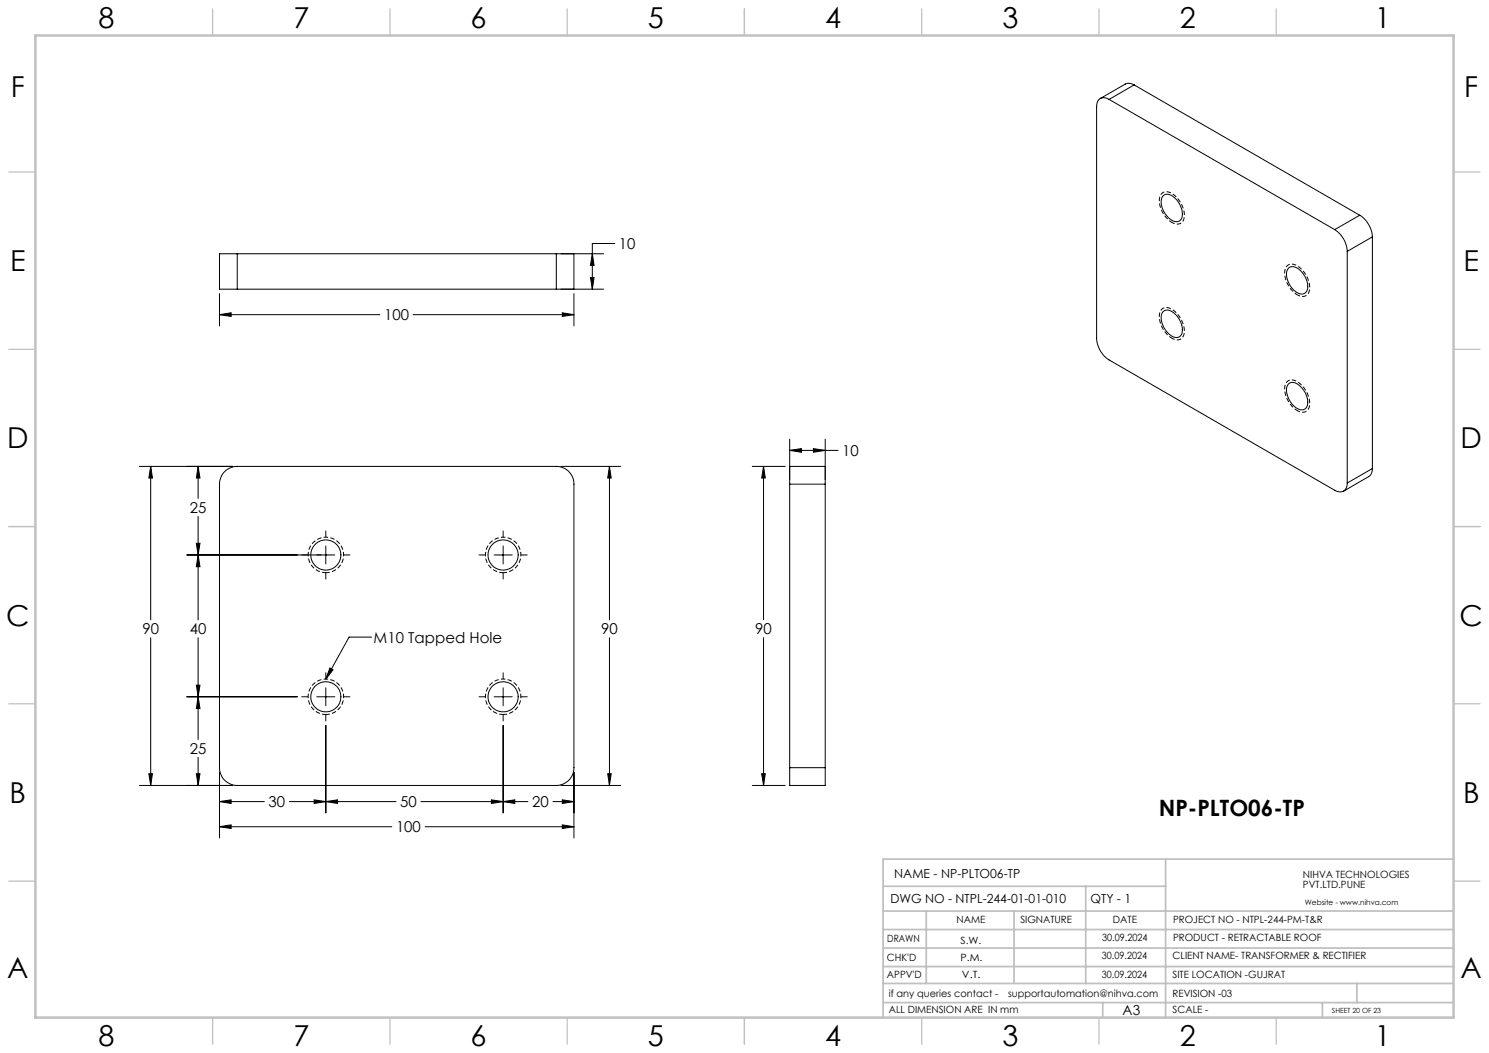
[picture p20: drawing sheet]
<svg xmlns="http://www.w3.org/2000/svg" width="420mm" height="297mm" viewBox="0 0 420 297" stroke-linecap="round" stroke-linejoin="round" font-family="sans-serif">
<defs><g id="words">
<g font-size="8.1">
<text x="27.8" y="8">8</text>
<text x="82.8" y="8">7</text>
<text x="132.8" y="8">6</text>
<text x="182.8" y="8">5</text>
<text x="232.8" y="8">4</text>
<text x="282.8" y="8">3</text>
<text x="332.8" y="8">2</text>
<text x="387.8" y="8">1</text>
<text x="3" y="27.2">F</text>
<text x="413" y="27.2">F</text>
<text x="2.8" y="76.5">E</text>
<text x="412.8" y="76.5">E</text>
<text x="2" y="126.5">D</text>
<text x="412" y="126.5">D</text>
<text x="1.7" y="176.5">C</text>
<text x="411.7" y="176.5">C</text>
<text x="2.7" y="226.5">B</text>
<text x="412.7" y="226.5">B</text>
<text x="2" y="275.7">A</text>
<text x="412" y="275.7">A</text>
<text x="27.8" y="295">8</text>
<text x="82.8" y="295">7</text>
<text x="132.8" y="295">6</text>
<text x="182.8" y="295">5</text>
<text x="232.8" y="295">4</text>
<text x="282.8" y="295">3</text>
<text x="332.8" y="295">2</text>
<text x="387.8" y="295">1</text>
</g>
<text font-size="6.3" x="326.8" y="230.2">NP-PLTO06-TP</text>
<g font-size="4.2">
<text x="174.6" y="70.3">10</text>
<text x="108.3" y="90.3">100</text>
<text x="237.6" y="128.6">10</text>
<text x="53.6" y="144.7">25</text>
<text x="40.2" y="178.9">90</text>
<text x="53.6" y="178.9">40</text>
<text x="169.6" y="178.9">90</text>
<text x="213" y="178.9">90</text>
<text x="105.4" y="181.3">M10 Tapped Hole</text>
<text x="53.6" y="212.7">25</text>
<text x="75.8" y="227.7">30</text>
<text x="112.9" y="227.7">50</text>
<text x="150.1" y="227.7">20</text>
<text x="111.7" y="234.8">100</text>
</g>
<text font-size="3.9" x="316.7" y="286.4">A3</text>
<g font-size="3.5">
<text x="252.2" y="247.7">NAME - NP-PLTO06-TP</text>
<text x="251.2" y="254.8">DWG NO - NTPL-244-01-01-010</text>
<text x="307.6" y="254.8">QTY - 1</text>
</g>
<g font-size="2.8">
<text x="367.5" y="247.7">NIHVA TECHNOLOGIES</text>
<text x="367.5" y="250.5">PVT.LTD.PUNE</text>
<text x="269.8" y="260.4">NAME</text>
<text x="287.8" y="260.4">SIGNATURE</text>
<text x="313.9" y="260.5">DATE</text>
<text x="330.9" y="260.5">PROJECT NO - NTPL-244-PM-T&amp;R</text>
<text x="250.3" y="265.7">DRAWN</text>
<text x="270.9" y="266.1">S.W.</text>
<text x="310.9" y="265.5">30.09.2024</text>
<text x="330.9" y="265.5">PRODUCT - RETRACTABLE ROOF</text>
<text x="250.2" y="271.1">CHK'D</text>
<text x="250.2" y="275.8">APPV'D</text>
<text x="270.9" y="271.1">P.M.</text>
<text x="271.3" y="275.8">V.T.</text>
<text x="310.8" y="270.6">30.09.2024</text>
<text x="310.8" y="275.8">30.09.2024</text>
<text x="330.7" y="275.8">SITE LOCATION -GUJRAT</text>
<text x="330.7" y="270.6">CLIENT NAME- TRANSFORMER &amp; RECTIFIER</text>
<text x="250.7" y="281.1">if any queries contact -</text>
<text x="284.3" y="281.1">supportautomation@nihva.com</text>
<text x="330.7" y="281.1">REVISION -03</text>
<text x="250.7" y="285.6">ALL DIMENSION ARE IN mm</text>
<text x="330.7" y="285.6">SCALE -</text>
</g>
<text font-size="2.1" x="368.1" y="255.1">Website - www.nihva.com</text>
<text font-size="2" x="375.7" y="285.6">SHEET 20 OF 23</text>
</g></defs>
<g fill="none" stroke="#000" stroke-width=".28">
<path d="M312.8 28a2.14 2.14 0 0 0-2.5-.2 2.14 2.14 0 0 0-1 2.3v65.3a7.8 7.8 0 0 0 3.5 6.1l63.7 36.8a2.16 2.16 0 0 0 2.5 .2 2.16 2.16 0 0 0 1-2.3M312.8 28l63.7 36.8M319.9 24l-1.4-.5-1.1 .2-7.1 4.1M319.9 24l-7.1 4M319.9 24l63.6 36.7M328 55.3a2.19 2.19 0 0 1 3.2 .4 5.8 5.8 0 0 1 2 6 1.86 1.86 0 0 1-2.9 .3 6 6 0 0 1-2.5-6.4zM66.9 71.6h-5v10h5M66.9 71.6h90M66.9 71.6v10M156.9 71.6h5v10h-5M156.9 71.6v10M158.2 71.6h12.1"/>
<path d="M166.5 78.3h1.1l-.5 3.3zM167.1 71.6l.5 3.3h-1.1zM173.4 68.7h-6.3v12.9M363.4 75.7a2.83 2.83 0 0 1 4 1.2 4.9 4.9 0 0 1 1 5.5 2.23 2.23 0 0 1-3.2-.3 5.8 5.8 0 0 1-2-6.1zM376.5 64.8a7.8 7.8 0 0 1 3.5 6.1M380 70.9v65.3M383.5 60.7a7.8 7.8 0 0 1 3.6 6.1M383.5 60.7l-7 4.1M387.1 66.8l-7.1 4.1M387.1 66.8v65.3M61.9 88.8l3.3-.6v1zM61.9 82.8v9.1"/>
<path d="M61.9 88.8h45.2M66.9 81.6h90M116.5 88.8h45.4M158.2 81.6h12.1M158.6 88.2l3.3 .6-3.3 .4zM161.9 82.8v9.1M328 87.9a2.19 2.19 0 0 1 3.2 .4 5.7 5.7 0 0 1 2 6.1 1.86 1.86 0 0 1-2.9 .2 6 6 0 0 1-2.5-6.3zM363.4 108.3a2.44 2.44 0 0 1 3.6 .8 5.1 5.1 0 0 1 1.4 6 2.23 2.23 0 0 1-3.2-.4 5.8 5.8 0 0 1-2-6zM39.3 131.5h26.4M42.5 131.5v43.3M42.5 131.5l.5 3.3h-1zM55.9 131.5l.5 3.3h-1z"/>
<path d="M55.9 131.5v9.1M63.1 133.3a5.2 5.2 0 0 1 3.8-1.8h90a4.9 4.9 0 0 1 5 5.1v79.9a5 5 0 0 1-5 5h-90a5 5 0 0 1-5-5v-79.9l.2-1.5zM158.2 131.5h16.9M171.9 131.5l.5 3.3h-1zM171.9 131.5v43.3M212.2 131.5h9.3M215.4 131.5l.5 3.3h-1.1zM215.4 131.5v43.3M222.7 123.9v11.4M222.7 127h13.7M222.7 127l3.4-.5v1.1zM222.7 136.6v-5.1h10.1v5.1"/>
<path d="M222.7 136.6v79.9M222.7 136.6h10.1M229.4 126.5l3.4 .5-3.4 .6zM232.8 123.9v11.4M232.8 136.6v79.9M387.1 132.1l-.3 1.6-.6 .6-7.2 4.2M387.1 132.1l-7.1 4.1M52.7 156.5h41.7M55.4 153.2h1l-.5 3.3zM55.9 156.5l.5 3.3h-1zM55.9 145.6v29.2M91.9 149.8v1.6"/>
<path d="M91.9 154v5.1M97 156.5h1.7M135.1 156.5h1.7M139.4 156.5h5.1M141.9 149.8v1.6M141.9 154v5.1M147 156.5h1.7M42.5 179.9v41.6M55.9 179.9v28.7M91.9 161.6v1.7M104.8 179.7h-6.3l-6.6 11.9M141.9 161.6v1.7"/>
<path d="M171.9 179.9v41.6M215.4 179.8v41.7M52.7 196.5h31.2M55.4 193.2h1l-.5 3.3zM55.9 196.5l.5 3.3h-1zM85.1 196.5h1.7M89.4 196.5h5M91.9 189.8v1.6M91.9 194v5.1M93.1 188.4l.8 .5-2 2.7zM97 196.5h1.7M135.1 196.5h1.7"/>
<path d="M139.4 196.5h5.1M141.9 189.8v1.6M141.9 194v5.1M147 196.5h1.7M42 218.2h1l-.5 3.3zM55.4 218.2h1l-.5 3.3zM55.9 213.6v7.9M61.9 217.8v18.6M91.9 201.6v1.7M91.9 204.6v24.7M141.9 201.6v1.7M141.9 204.6v24.7"/>
<path d="M161.9 217.8v18.6M171.4 218.2h1l-.5 3.3zM214.8 218.2h1.1l-.5 3.3zM222.7 216.5v5h10.1v-5M222.7 216.5h10.1M39.3 221.5h26.4M61.9 233.2l3.3-.5v1zM61.9 226.1l3.3-.5v1zM61.9 233.2h48.6M61.9 226.1h12.7M81.6 226.1h30.1M88.6 225.6l3.3 .5-3.3 .5z"/>
<path d="M91.9 226.1l3.3-.5v1zM118.7 226.1h30.2M119.9 233.2h42M138.6 225.6l3.3 .5-3.3 .5zM141.9 226.1l3.3-.5v1zM156 226.1h5.9M158.2 221.5h16.9M158.6 232.7l3.3 .5-3.3 .5zM158.6 225.6l3.3 .5-3.3 .5zM212.2 221.5h9.3"/>
<circle cx="91.9" cy="156.5" r="4.3"/>
<circle cx="141.9" cy="156.5" r="4.3"/>
<circle cx="91.9" cy="196.5" r="4.3"/>
<circle cx="141.9" cy="196.5" r="4.3"/>
</g>
<path d="M91.9 161.5a5 5 0 0 1-4.4-7.4 5 5 0 0 1 8.6-.3 5 5 0 0 1-3.9 7.7h-.3M141.9 161.5a5 5 0 0 1-4.4-7.4 5 5 0 0 1 8.6-.3 5 5 0 0 1-3.9 7.7h-.3M91.9 201.5a5 5 0 0 1-4.4-7.4 5 5 0 0 1 8.6-.3 5 5 0 0 1-3.9 7.7h-.3M141.9 201.5a5 5 0 0 1-4.4-7.4 5 5 0 0 1 8.6-.3 5 5 0 0 1-3.9 7.7h-.3" fill="none" stroke="#000" stroke-width=".28" stroke-dasharray="1.3 .6" stroke-dashoffset=".2" stroke-linecap="butt"/>
<path d="M330.5 62.7a7.1 7.1 0 0 1-3.2-7.5 2.22 2.22 0 0 1 3.6-.4 7 7 0 0 1 2.9 7.4 2.11 2.11 0 0 1-3.3 .5M330.5 95.4a7.1 7.1 0 0 1-3.2-7.6 2.22 2.22 0 0 1 3.6-.4 7 7 0 0 1 2.9 7.5 2.11 2.11 0 0 1-3.3 .5M365.9 83.1a7.1 7.1 0 0 1-3.3-7.5 2.22 2.22 0 0 1 3.6-.4 7 7 0 0 1 2.9 7.4 2.11 2.11 0 0 1-3.2 .5M365.9 115.8a7.1 7.1 0 0 1-3.3-7.5 2.22 2.22 0 0 1 3.6-.5 7 7 0 0 1 2.9 7.5 2.11 2.11 0 0 1-3.2 .5" fill="none" stroke="#000" stroke-width=".28" stroke-dasharray="1.3 .6" stroke-dashoffset=".4" stroke-linecap="butt"/>
<g fill="none" stroke="#c0c0c0" stroke-width=".35">
<path d="M60 2.5v7.5M110 2.5v7.5M160 2.5v7.5M210 2.5v7.5M260 2.5v7.5M310 2.5v7.5M360 2.5v7.5M2.5 48.5h7.5M410 48.5h7.5M2.5 98.5h7.5M410 98.5h7.5M2.5 148.5h7.5"/>
<path d="M410 148.5h7.5M2.5 198.5h7.5M410 198.5h7.5M2.5 248.5h7.5M410 248.5h7.5M60 287v7.5M110 287v7.5M160 287v7.5M210 287v7.5M260 287v7.5M310 287v7.5M360 287v7.5"/>
</g>
<g fill="none" stroke="#c0c0c0" stroke-width=".5">
<path d="M249.1 257h160.9M249.1 250h79.7M261.3 257v20.4M286 257v20.4M306.2 250v27.4M328.8 242.3v44.7M410 242.3h-160.9v44.7M249.1 272.6h160.9M249.1 267.4h160.9M249.1 262.2h160.9M249.1 277.4h160.9M382.7 277.4v5.4"/>
<path d="M249.1 282.8h160.9M311 282.8v4.2M373 282.8v4.2"/>
</g>
<path d="M10 10h400v277h-400z" fill="none" stroke="#c0c0c0" stroke-width=".7"/>
<g fill="#000">
<path d="M93.1 188.4l.8 .5-2 2.7z"/>
<path d="M171.9 131.5l.5 3.3h-1zM171.4 218.2h1l-.5 3.3zM61.9 233.2l3.3-.5v1zM158.6 232.7l3.3 .5-3.3 .5zM91.9 226.1l3.3-.5v1zM138.6 225.6l3.3 .5-3.3 .5zM61.9 226.1l3.3-.5v1zM88.6 225.6l3.3 .5-3.3 .5zM141.9 226.1l3.3-.5v1zM158.6 225.6l3.3 .5-3.3 .5zM55.4 153.2h1l-.5 3.3zM55.9 131.5l.5 3.3h-1zM55.9 156.5l.5 3.3h-1zM55.4 193.2h1l-.5 3.3zM55.9 196.5l.5 3.3h-1zM55.4 218.2h1l-.5 3.3zM42.5 131.5l.5 3.3h-1zM42 218.2h1l-.5 3.3zM61.9 88.8l3.3-.6v1zM158.6 88.2l3.3 .6-3.3 .4zM166.5 78.3h1.1l-.5 3.3zM167.1 71.6l.5 3.3h-1.1zM229.4 126.5l3.4 .5-3.4 .6zM222.7 127l3.4-.5v1.1zM215.4 131.5l.5 3.3h-1.1zM214.8 218.2h1.1l-.5 3.3z"/>
</g>
<use href="#words"/>
</svg>
